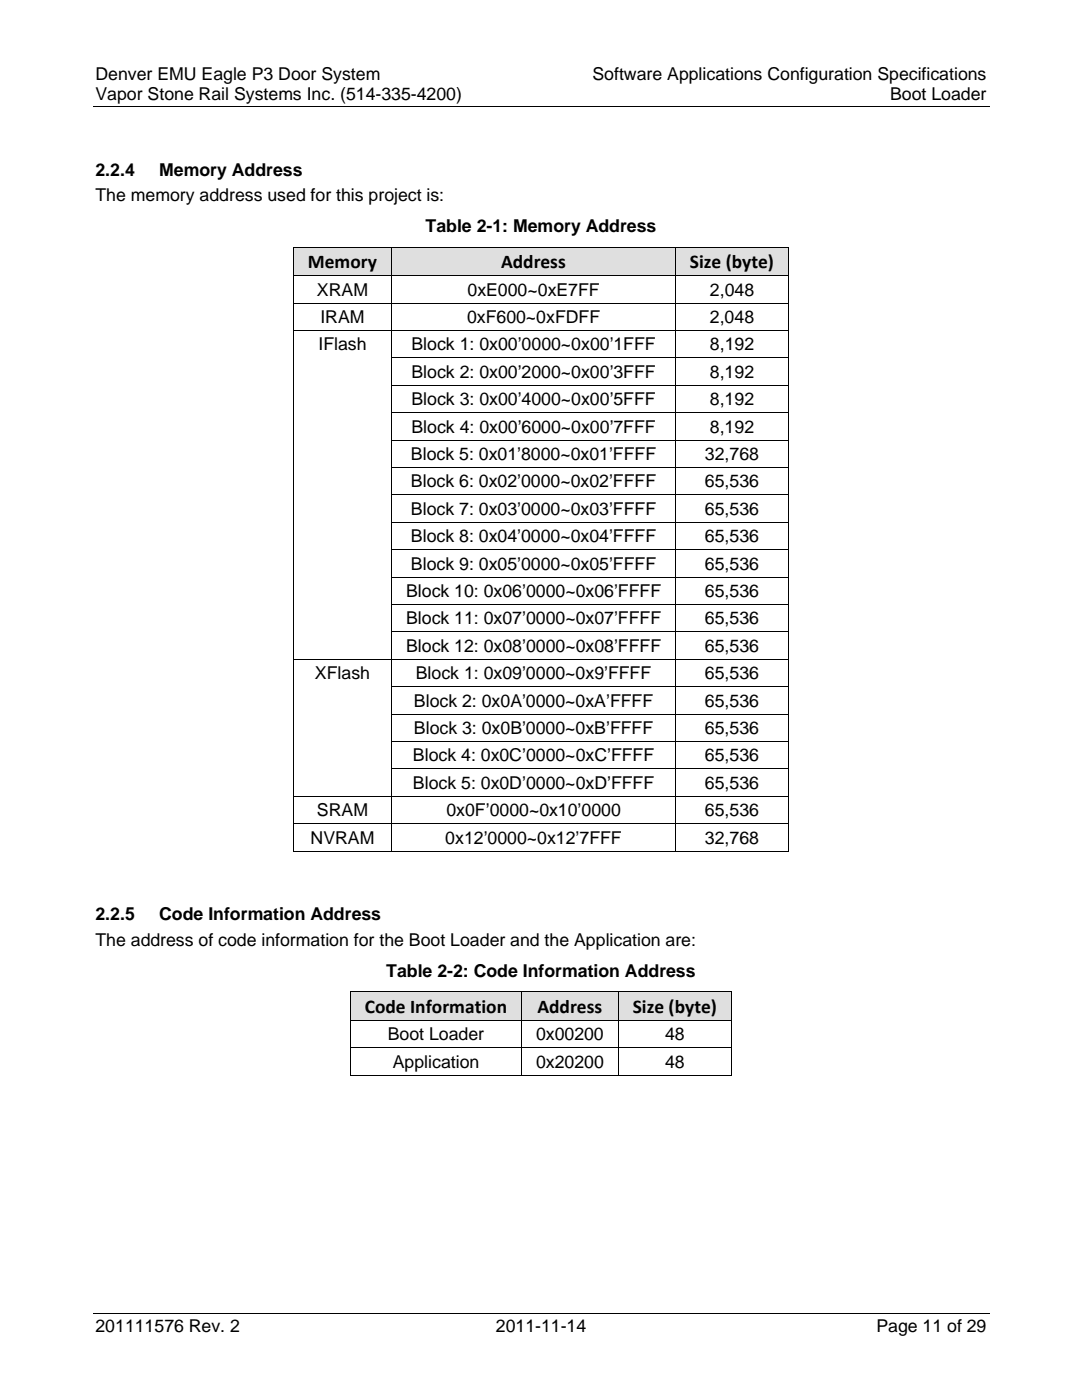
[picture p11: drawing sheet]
<svg xmlns="http://www.w3.org/2000/svg" width="216mm" height="279mm" viewBox="0 0 216 279" stroke-linecap="round" stroke-linejoin="round" font-family="sans-serif">
<defs><g id="words">
<g font-size="3.9">
<text x="61.4" y="53.5">Memory</text>
<text x="100" y="53.5">Address</text>
<text x="137.6" y="53.5">Size (byte)</text>
<text x="72.8" y="202.1">Code Information</text>
<text x="107.3" y="202.1">Address</text>
<text x="126.3" y="202.1">Size (byte)</text>
</g>
<g font-size="3.5">
<text x="19" y="16">Denver EMU Eagle P3 Door System</text>
<text x="118.2" y="16">Software Applications Configuration Specifications</text>
<text x="19" y="20">Vapor Stone Rail Systems Inc. (514-335-4200)</text>
<text x="177.6" y="20">Boot Loader</text>
<text x="19" y="35">2.2.4</text>
<text x="31.8" y="35">Memory Address</text>
<text x="19" y="40.1">The memory address used for this project is:</text>
<text x="84.9" y="46.3">Table 2-1: Memory Address</text>
<text x="63.2" y="59">XRAM</text>
<text x="93.3" y="59">0xE000~0xE7FF</text>
<text x="141.7" y="59">2,048</text>
<text x="63.9" y="64.5">IRAM</text>
<text x="93.2" y="64.5">0xF600~0xFDFF</text>
<text x="141.6" y="64.5">2,048</text>
<text x="63.5" y="69.9">IFlash</text>
<text x="82.1" y="69.9">Block 1: 0x00’0000~0x00’1FFF</text>
<text x="141.7" y="69.9">8,192</text>
<text x="82.1" y="75.4">Block 2: 0x00’2000~0x00’3FFF</text>
<text x="141.6" y="75.4">8,192</text>
<text x="82.1" y="80.9">Block 3: 0x00’4000~0x00’5FFF</text>
<text x="141.6" y="80.9">8,192</text>
<text x="82.1" y="86.3">Block 4: 0x00’6000~0x00’7FFF</text>
<text x="141.6" y="86.3">8,192</text>
<text x="82" y="91.8">Block 5: 0x01’8000~0x01’FFFF</text>
<text x="140.6" y="91.8">32,768</text>
<text x="82" y="97.3">Block 6: 0x02’0000~0x02’FFFF</text>
<text x="140.6" y="97.3">65,536</text>
<text x="82" y="102.7">Block 7: 0x03’0000~0x03’FFFF</text>
<text x="140.6" y="102.7">65,536</text>
<text x="82" y="108.2">Block 8: 0x04’0000~0x04’FFFF</text>
<text x="82" y="113.7">Block 9: 0x05’0000~0x05’FFFF</text>
<text x="140.6" y="108.2">65,536</text>
<text x="140.6" y="113.7">65,536</text>
<text x="81" y="119.1">Block 10: 0x06’0000~0x06’FFFF</text>
<text x="140.7" y="119.1">65,536</text>
<text x="81" y="124.6">Block 11: 0x07’0000~0x07’FFFF</text>
<text x="140.7" y="124.6">65,536</text>
<text x="81" y="130.1">Block 12: 0x08’0000~0x08’FFFF</text>
<text x="140.7" y="130.1">65,536</text>
<text x="62.8" y="135.6">XFlash</text>
<text x="83" y="135.6">Block 1: 0x09’0000~0x9’FFFF</text>
<text x="140.7" y="135.6">65,536</text>
<text x="82.6" y="141">Block 2: 0x0A’0000~0xA’FFFF</text>
<text x="140.7" y="141">65,536</text>
<text x="82.6" y="146.5">Block 3: 0x0B’0000~0xB’FFFF</text>
<text x="140.7" y="146.5">65,536</text>
<text x="82.4" y="152">Block 4: 0x0C’0000~0xC’FFFF</text>
<text x="140.7" y="152">65,536</text>
<text x="82.4" y="157.4">Block 5: 0x0D’0000~0xD’FFFF</text>
<text x="140.7" y="157.4">65,536</text>
<text x="63.2" y="162.9">SRAM</text>
<text x="89.1" y="162.9">0x0F’0000~0x10’0000</text>
<text x="140.7" y="162.9">65,536</text>
<text x="62" y="168.4">NVRAM</text>
<text x="88.9" y="168.4">0x12’0000~0x12’7FFF</text>
<text x="140.6" y="168.4">32,768</text>
<text x="19" y="183.6">2.2.5</text>
<text x="31.8" y="183.6">Code Information Address</text>
<text x="19" y="188.7">The address of code information for the Boot Loader and the Application are:</text>
<text x="77.1" y="194.9">Table 2-2: Code Information Address</text>
<text x="77.4" y="207.6">Boot Loader</text>
<text x="107" y="207.6">0x00200</text>
<text x="132.7" y="207.6">48</text>
<text x="78.4" y="213.1">Application</text>
<text x="107" y="213.1">0x20200</text>
<text x="132.7" y="213.1">48</text>
<text x="19" y="265.9">201111576 Rev. 2</text>
<text x="98.9" y="265.9">2011-11-14</text>
<text x="174.9" y="265.9">Page 11 of 29</text>
</g>
</g></defs>
<path d="M18.5 21.3h178.9M18.5 262.2h178.9" fill="none" stroke="#000" stroke-width=".2"/>
<g fill="#dfdfdf">
<path d="M58.7 49.4h19.3v5.5h-19.3z"/>
<path d="M60.5 49.8h15.7v4.7h-15.7z"/>
<path d="M78.1 49.4h56.6v5.5h-56.6z"/>
<path d="M80 49.8h52.9v4.7h-52.9z"/>
<path d="M134.8 49.4h22.4v5.5h-22.4z"/>
<path d="M136.7 49.8h18.7v4.7h-18.7z"/>
</g>
<g fill="#000">
<path d="M58.5 49.2h.2v.2h-.2zM157.2 49.2h.2v.2h-.2zM58.5 71.4h.2v.1h-.2zM58.5 76.8h.2v.2h-.2zM58.5 82.3h.2v.1h-.2zM58.5 87.8h.2v.1h-.2zM58.5 93.2h.2v.2h-.2zM58.5 98.7h.2v.1h-.2zM58.5 104.2h.2v.1h-.2zM58.5 109.6h.2v.2h-.2zM58.5 115.1h.2v.2h-.2zM58.5 120.6h.2v.1h-.2z"/>
<path d="M58.5 126h.2v.2h-.2zM58.5 137h.2v.1h-.2zM58.5 142.4h.2v.2h-.2zM58.5 147.9h.2v.2h-.2zM58.5 153.4h.2v.1h-.2zM157.2 169.8h.2v.1h-.2z"/>
</g>
<g fill="none" stroke="#000" stroke-width=".2">
<path d="M58.5 49.3h98.9M58.5 55h98.9M58.6 49.4v5.5M58.6 55.1v5.3M78.1 49.4v5.5M78.1 55.1v5.3M134.8 49.4v5.5M134.8 55.1v5.3M157.3 49.4v5.5M157.3 55.1v5.3M58.5 60.5h98.9M58.5 66h98.9"/>
<path d="M58.6 60.6v5.3M58.6 66v5.4M58.6 71.5v5.3M58.6 77v5.3M78 71.4h79.4M78 76.9h79.4M78.1 60.6v5.3M78.1 66v5.4M78.1 71.5v5.3M78.1 77v5.3M134.8 60.6v5.3M134.8 66v5.4"/>
<path d="M134.8 71.5v5.3M134.8 77v5.3M157.3 60.6v5.3M157.3 66v5.4M157.3 71.5v5.3M157.3 77v5.3M58.6 82.4v5.4M58.6 87.9v5.3M58.6 93.4v5.3M58.6 98.8v5.4M78 82.4h79.4M78 87.8h79.4"/>
<path d="M78 93.3h79.4M78 98.8h79.4M78.1 82.4v5.4M78.1 87.9v5.3M78.1 93.4v5.3M78.1 98.8v5.4M134.8 82.4v5.4M134.8 87.9v5.3M134.8 93.4v5.3M134.8 98.8v5.4M157.3 82.4v5.4M157.3 87.9v5.3"/>
<path d="M157.3 93.4v5.3M157.3 98.8v5.4M58.6 104.3v5.3M58.6 109.8v5.3M58.6 115.3v5.3M78 104.2h79.4M78 109.7h79.4M78 115.2h79.4M78.1 104.3v5.3M78.1 109.8v5.3M78.1 115.3v5.3M134.8 104.3v5.3"/>
<path d="M134.8 109.8v5.3M134.8 115.3v5.3M157.3 104.3v5.3M157.3 109.8v5.3M157.3 115.3v5.3M58.5 131.6h98.9M58.6 120.7v5.3M58.6 126.2v5.3M58.6 131.7v5.3M58.6 137.1v5.3M78 120.6h79.4M78 126.1h79.4"/>
<path d="M78 137.1h79.4M78.1 120.7v5.3M78.1 126.2v5.3M78.1 131.7v5.3M78.1 137.1v5.3M134.8 120.7v5.3M134.8 126.2v5.3M134.8 131.7v5.3M134.8 137.1v5.3M157.3 120.7v5.3M157.3 126.2v5.3M157.3 131.7v5.3"/>
<path d="M157.3 137.1v5.3M58.5 158.9h98.9M58.6 142.6v5.3M58.6 148.1v5.3M58.6 153.5v5.3M58.6 159v5.3M78 142.5h79.4M78 148h79.4M78 153.5h79.4M78.1 142.6v5.3M78.1 148.1v5.3M78.1 153.5v5.3"/>
<path d="M78.1 159v5.3M134.8 142.6v5.3M134.8 148.1v5.3M134.8 153.5v5.3M134.8 159v5.3M157.3 142.6v5.3M157.3 148.1v5.3M157.3 153.5v5.3M157.3 159v5.3M58.5 164.4h98.9M58.5 169.9h19.5M58.6 164.5v5.4"/>
<path d="M78.1 164.5v5.4M78.2 169.9h56.5M134.8 164.5v5.4M134.9 169.9h22.3M157.3 164.5v5.4"/>
</g>
<g fill="#dfdfdf">
<path d="M70 198h34v5.6h-34z"/>
<path d="M71.8 198.4h30.4v4.7h-30.4z"/>
<path d="M104.2 198h19.1v5.6h-19.1z"/>
<path d="M106 198.4h15.5v4.7h-15.5z"/>
<path d="M123.5 198h22.4v5.6h-22.4z"/>
<path d="M125.3 198.4h18.7v4.7h-18.7z"/>
</g>
<path d="M69.8 197.8h.2v.2h-.2zM145.9 197.8h.1v.2h-.1zM145.9 214.5h.1v.2h-.1z" fill="#000"/>
<g fill="none" stroke="#000" stroke-width=".2">
<path d="M69.8 197.9h76.2M69.9 198v5.6M104.1 198v5.6M123.4 198v5.6M145.9 198v5.6M69.8 203.6h76.2M69.8 209.1h76.2M69.8 214.6h34.2M69.9 203.7v5.3M69.9 209.2v5.5M104.1 203.7v5.3M104.1 209.2v5.5"/>
<path d="M104.2 214.6h19.1M123.4 203.7v5.3M123.4 209.2v5.5M123.5 214.6h22.4M145.9 203.7v5.3M145.9 209.2v5.5"/>
</g>
<use href="#words"/>
</svg>
